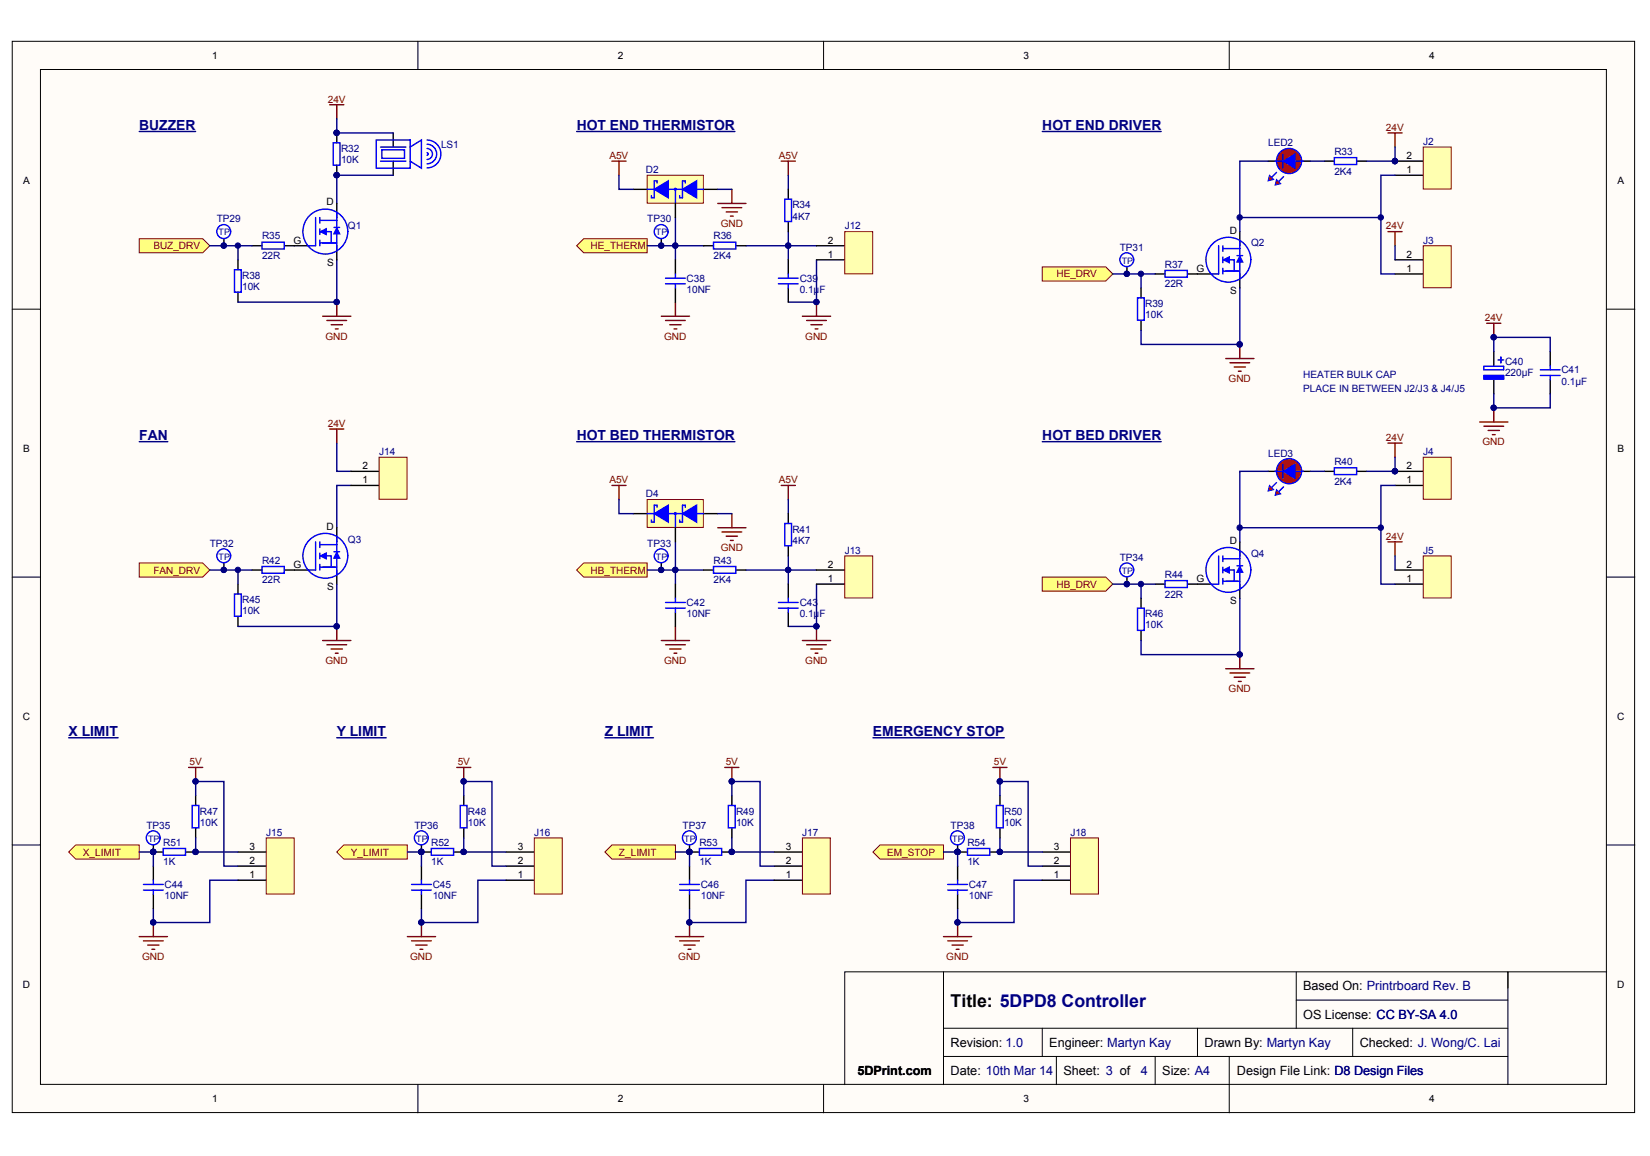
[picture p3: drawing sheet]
<svg xmlns="http://www.w3.org/2000/svg" width="291mm" height="204mm" viewBox="0 0 291 204" stroke-linecap="round" stroke-linejoin="round" font-family="sans-serif">
<defs><g id="words">
<text font-size="3.1" x="167.7" y="177.6">Title: 5DPD8 Controller</text>
<g font-size="2.5" fill="#000080">
<text x="24.6" y="22.9">BUZZER</text>
<text x="101.7" y="22.9">HOT END THERMISTOR</text>
<text x="183.9" y="22.9">HOT END DRIVER</text>
<text x="24.6" y="77.7">FAN</text>
<text x="101.7" y="77.7">HOT BED THERMISTOR</text>
<text x="183.9" y="77.7">HOT BED DRIVER</text>
<text x="12.1" y="129.9">X LIMIT</text>
<text x="59.4" y="129.9">Y LIMIT</text>
<text x="106.7" y="129.9">Z LIMIT</text>
<text x="154" y="129.9">EMERGENCY STOP</text>
</g>
<g font-size="2.2">
<text x="229.9" y="179.7">OS License: CC BY-SA 4.0</text>
<text x="229.9" y="174.7">Based On: Printrboard Rev. B</text>
<text x="167.7" y="184.6">Revision: 1.0</text>
<text x="185.1" y="184.6">Engineer: Martyn Kay</text>
<text x="212.5" y="184.6">Drawn By: Martyn Kay</text>
<text x="239.9" y="184.6">Checked: J. Wong/C. Lai</text>
<text x="151.3" y="189.6">5DPrint.com</text>
<text x="167.7" y="189.6">Date: 10th Mar 14</text>
<text x="187.6" y="189.6">Sheet: 3 of</text>
<text x="205" y="189.6">Size: A4</text>
<text x="218.2" y="189.6">Design File Link: D8 Design Files</text>
</g>
<g font-size="2.2" fill="#000080">
<text x="242.8" y="179.7">CC BY-SA 4.0</text>
<text x="201.3" y="189.6">4</text>
<text x="235.4" y="189.6">D8 Design Files</text>
</g>
<g font-size="1.8">
<text x="37.4" y="10.4">1</text>
<text x="109" y="10.4">2</text>
<text x="180.6" y="10.4">3</text>
<text x="252.1" y="10.4">4</text>
<text x="248.1" y="28">2</text>
<text x="4.1" y="32.5">A</text>
<text x="248.1" y="30.5">1</text>
<text x="285.3" y="32.5">A</text>
<text x="57.6" y="36.2">D</text>
<text x="216.9" y="41.2">D</text>
<text x="51.8" y="43">G</text>
<text x="57.7" y="46.9">S</text>
<text x="146" y="43">2</text>
<text x="146" y="45.5">1</text>
<text x="211.1" y="48">G</text>
<text x="248.1" y="45.5">2</text>
<text x="248.1" y="48">1</text>
<text x="217" y="51.9">S</text>
<text x="4.1" y="79.8">B</text>
<text x="63.9" y="82.8">2</text>
<text x="248.1" y="82.8">2</text>
<text x="285.3" y="79.8">B</text>
<text x="63.9" y="85.3">1</text>
<text x="248.1" y="85.3">1</text>
<text x="57.6" y="93.5">D</text>
<text x="216.9" y="95.9">D</text>
<text x="51.8" y="100.2">G</text>
<text x="146" y="100.2">2</text>
<text x="248.1" y="100.2">2</text>
<text x="57.7" y="104.1">S</text>
<text x="146" y="102.6">1</text>
<text x="211.1" y="102.6">G</text>
<text x="217" y="106.6">S</text>
<text x="248.1" y="102.6">1</text>
<text x="4" y="127">C</text>
<text x="285.2" y="127">C</text>
<text x="44" y="149.9">3</text>
<text x="91.3" y="149.9">3</text>
<text x="138.6" y="149.9">3</text>
<text x="185.9" y="149.9">3</text>
<text x="44" y="152.4">2</text>
<text x="44" y="154.9">1</text>
<text x="91.3" y="152.4">2</text>
<text x="91.3" y="154.9">1</text>
<text x="138.6" y="152.4">2</text>
<text x="138.6" y="154.9">1</text>
<text x="185.9" y="152.4">2</text>
<text x="185.9" y="154.9">1</text>
<text x="4" y="174.3">D</text>
<text x="285.2" y="174.3">D</text>
<text x="37.4" y="194.4">1</text>
<text x="109" y="194.4">2</text>
<text x="180.6" y="194.4">3</text>
<text x="252.1" y="194.4">4</text>
</g>
<g font-size="1.8" fill="#800000">
<text x="57.8" y="18.1">24V</text>
<text x="244.5" y="23.1">24V</text>
<text x="107.5" y="28">A5V</text>
<text x="137.4" y="28">A5V</text>
<text x="127.1" y="40">GND</text>
<text x="244.5" y="40.5">24V</text>
<text x="27.1" y="44">BUZ_DRV</text>
<text x="104.2" y="44">HE_THERM</text>
<text x="186.3" y="48.9">HE_DRV</text>
<text x="57.4" y="59.9">GND</text>
<text x="117.1" y="59.9">GND</text>
<text x="142" y="59.9">GND</text>
<text x="261.9" y="56.6">24V</text>
<text x="216.7" y="67.3">GND</text>
<text x="57.8" y="75.3">24V</text>
<text x="244.5" y="77.8">24V</text>
<text x="261.5" y="78.5">GND</text>
<text x="107.5" y="85.3">A5V</text>
<text x="137.4" y="85.3">A5V</text>
<text x="244.5" y="95.2">24V</text>
<text x="27.1" y="101.2">FAN_DRV</text>
<text x="104.2" y="101.2">HB_THERM</text>
<text x="127.1" y="97.2">GND</text>
<text x="186.3" y="103.7">HB_DRV</text>
<text x="57.4" y="117.1">GND</text>
<text x="117.1" y="117.1">GND</text>
<text x="142" y="117.1">GND</text>
<text x="216.7" y="122.1">GND</text>
<text x="33.4" y="135">5V</text>
<text x="80.7" y="135">5V</text>
<text x="128" y="135">5V</text>
<text x="175.3" y="135">5V</text>
<text x="14.6" y="150.9">X_LIMIT</text>
<text x="61.9" y="150.9">Y_LIMIT</text>
<text x="109.2" y="150.9">Z_LIMIT</text>
<text x="156.5" y="150.9">EM_STOP</text>
<text x="25.1" y="169.3">GND</text>
<text x="72.3" y="169.3">GND</text>
<text x="119.6" y="169.3">GND</text>
<text x="166.9" y="169.3">GND</text>
</g>
<g font-size="1.8" fill="#000080">
<text x="60.2" y="26.8">R32</text>
<text x="60.2" y="28.8">10K</text>
<text x="77.8" y="26">LS1</text>
<text x="223.7" y="25.8">LED2</text>
<text x="235.4" y="27.3">R33</text>
<text x="251" y="25.5">J2</text>
<text x="113.9" y="30.5">D2</text>
<text x="235.4" y="30.8">2K4</text>
<text x="38.2" y="39.2">TP29</text>
<text x="61.4" y="40.5">Q1</text>
<text x="114.2" y="39.2">TP30</text>
<text x="139.8" y="36.8">R34</text>
<text x="139.8" y="38.7">4K7</text>
<text x="149" y="40.5">J12</text>
<text x="46.2" y="42.2">R35</text>
<text x="46.2" y="45.7">22R</text>
<text x="125.9" y="42.2">R36</text>
<text x="125.9" y="45.7">2K4</text>
<text x="197.5" y="44.2">TP31</text>
<text x="205.5" y="47.2">R37</text>
<text x="220.7" y="43.5">Q2</text>
<text x="251" y="43">J3</text>
<text x="42.7" y="49.2">R38</text>
<text x="42.7" y="51.2">10K</text>
<text x="121.1" y="49.7">C38</text>
<text x="121.1" y="51.7">10NF</text>
<text x="141.1" y="49.7">C39</text>
<text x="141.1" y="51.7">0.1µF</text>
<text x="205.5" y="50.7">22R</text>
<text x="202" y="54.2">R39</text>
<text x="202" y="56.2">10K</text>
<text x="265.5" y="64.4">C40</text>
<text x="275.4" y="65.9">C41</text>
<text x="229.9" y="66.6">HEATER BULK CAP</text>
<text x="229.9" y="69.1">PLACE IN BETWEEN J2/J3 &amp; J4/J5</text>
<text x="265.5" y="66.4">220µF</text>
<text x="275.4" y="67.8">0.1µF</text>
<text x="66.9" y="80.3">J14</text>
<text x="223.7" y="80.5">LED3</text>
<text x="235.4" y="82">R40</text>
<text x="251" y="80.3">J4</text>
<text x="113.9" y="87.7">D4</text>
<text x="235.4" y="85.5">2K4</text>
<text x="61.4" y="95.7">Q3</text>
<text x="139.8" y="93.9">R41</text>
<text x="139.8" y="95.9">4K7</text>
<text x="37" y="96.4">TP32</text>
<text x="46.2" y="99.4">R42</text>
<text x="114.2" y="96.4">TP33</text>
<text x="125.9" y="99.4">R43</text>
<text x="149" y="97.7">J13</text>
<text x="197.5" y="98.9">TP34</text>
<text x="205.5" y="101.9">R44</text>
<text x="220.7" y="98.2">Q4</text>
<text x="251" y="97.7">J5</text>
<text x="42.7" y="106.4">R45</text>
<text x="46.2" y="102.9">22R</text>
<text x="121.1" y="106.9">C42</text>
<text x="125.9" y="102.9">2K4</text>
<text x="141.1" y="106.9">C43</text>
<text x="205.5" y="105.4">22R</text>
<text x="42.7" y="108.4">10K</text>
<text x="121.1" y="108.9">10NF</text>
<text x="141.1" y="108.9">0.1µF</text>
<text x="202" y="108.9">R46</text>
<text x="202" y="110.9">10K</text>
<text x="35.3" y="143.7">R47</text>
<text x="82.5" y="143.7">R48</text>
<text x="129.8" y="143.7">R49</text>
<text x="177.1" y="143.7">R50</text>
<text x="25.8" y="146.2">TP35</text>
<text x="28.8" y="149.2">R51</text>
<text x="35.3" y="145.7">10K</text>
<text x="46.9" y="147.4">J15</text>
<text x="73.1" y="146.2">TP36</text>
<text x="76.1" y="149.2">R52</text>
<text x="82.5" y="145.7">10K</text>
<text x="94.2" y="147.4">J16</text>
<text x="120.4" y="146.2">TP37</text>
<text x="123.4" y="149.2">R53</text>
<text x="129.8" y="145.7">10K</text>
<text x="141.5" y="147.4">J17</text>
<text x="167.7" y="146.2">TP38</text>
<text x="170.6" y="149.2">R54</text>
<text x="177.1" y="145.7">10K</text>
<text x="188.8" y="147.4">J18</text>
<text x="28.8" y="152.6">1K</text>
<text x="76.1" y="152.6">1K</text>
<text x="123.4" y="152.6">1K</text>
<text x="170.6" y="152.6">1K</text>
<text x="29" y="156.6">C44</text>
<text x="29" y="158.6">10NF</text>
<text x="76.3" y="156.6">C45</text>
<text x="76.3" y="158.6">10NF</text>
<text x="123.6" y="156.6">C46</text>
<text x="123.6" y="158.6">10NF</text>
<text x="170.9" y="156.6">C47</text>
<text x="170.9" y="158.6">10NF</text>
</g>
<g font-size="1.6" fill="#000080">
<text x="38.6" y="41.5">TP</text>
<text x="115.7" y="41.5">TP</text>
<text x="197.9" y="46.5">TP</text>
<text x="38.6" y="98.7">TP</text>
<text x="115.7" y="98.7">TP</text>
<text x="197.9" y="101.2">TP</text>
<text x="26.1" y="148.5">TP</text>
<text x="73.4" y="148.5">TP</text>
<text x="120.7" y="148.5">TP</text>
<text x="168" y="148.5">TP</text>
</g>
</g></defs>
<g fill="#fffcf8" stroke="#000" stroke-width=".18">
<path d="M2.2 7.3h286.1v188.9h-286.1z"/>
<path d="M7.1 12.3h276.2v179h-276.2z"/>
</g>
<g fill="none" stroke="#000" stroke-width=".18">
<path d="M73.7 7.3v5M145.3 7.3v5M216.8 7.3v5M2.2 54.5h4.9M283.4 54.5h5M2.2 101.8h4.9M283.4 101.8h5M2.2 149h4.9M283.4 149h5M166.4 171.4h-17.4v19.9M228.6 171.4v10M228.6 176.4h37.4"/>
<path d="M266 174.3v-2.9h-99.6v19.9M283.4 171.4h-17.4v19.9M73.7 191.3v5M145.3 191.3v5M166.4 181.4h99.6M166.4 186.3h99.6M183.8 181.4v4.9M186.3 186.3v5M203.8 186.3v5M211.2 181.4v4.9M216.8 186.3v10M238.6 181.4v4.9"/>
</g>
<g fill="none" stroke="#800000" stroke-width=".25">
<path d="M244.8 23.5h2.5M246.1 23.5v2.4M56.9 55.8h5M57.7 56.5h3.4M58.4 57.3h2M59.2 58h.5M59.4 53.3v2.5M58.2 75.7h2.4M59.4 75.7v2.5M216.2 63.2h5M216.9 64h3.5M217.7 64.7h2"/>
<path d="M218.4 65.5h.5M218.7 60.8v2.4M56.9 113h5M57.7 113.7h3.4M58.4 114.5h2M59.2 115.2h.5M59.4 110.5v2.5"/>
</g>
<g fill="#000080" stroke="#000080" stroke-width=".18">
<circle cx="59.4" cy="110.5" r=".47"/>
<circle cx="218.7" cy="60.7" r=".48"/>
<circle cx="59.4" cy="53.3" r=".47"/>
</g>
<g fill="#ffff80" stroke="#800000" stroke-width=".18">
<path d="M183.8 47.1h11.2l1.3 1.2-1.3 1.3h-11.2z" fill-rule="evenodd"/>
<path d="M24.6 99.3h11.2l1.2 1.2-1.2 1.3h-11.2z" fill-rule="evenodd"/>
<path d="M24.6 42.1h11.2l1.2 1.2-1.2 1.3h-11.2z" fill-rule="evenodd"/>
<path d="M101.7 43.3l1.3-1.2h11.2v2.5h-11.2z" fill-rule="evenodd"/>
<path d="M101.7 100.5l1.3-1.2h11.2v2.5h-11.2z" fill-rule="evenodd"/>
</g>
<path d="M59.4 78.2v4.9h2.5M61.9 85.6h-2.5v7.5" fill="none" stroke="#000080" stroke-width=".25"/>
<g fill="none" stroke="#800000" stroke-width=".25">
<path d="M137.8 85.6h2.5M139 85.6v2.5M141.5 113h5M142.3 113.7h3.5M143 114.5h2M143.8 115.2h.5M144 110.5v2.5M33.3 135.4h2.5M34.5 135.4v2.5M24.6 165.2h4.9M25.3 166h3.5M26.1 166.7h1.9"/>
<path d="M26.8 167.4h.5M27 162.7v2.5"/>
</g>
<g fill="#000080" stroke="#000080" stroke-width=".18">
<circle cx="144" cy="110.5" r=".47"/>
<circle cx="34.5" cy="137.8" r=".47"/>
<circle cx="27" cy="162.7" r=".47"/>
</g>
<path d="M12.1 150.3l1.3-1.3h11.2v2.5h-11.2z" fill-rule="evenodd" fill="#ffff80" stroke="#800000" stroke-width=".18"/>
<g fill="none" stroke="#800000" stroke-width=".25">
<path d="M262.2 57h2.5M263.5 57v2.5M261 74.4h5M261.7 75.2h3.5M262.5 75.9h2M263.2 76.7h.5M263.5 71.9v2.5M80.6 135.4h2.4M81.8 135.4v2.5M71.8 165.2h5M72.6 166h3.5M73.3 166.7h2"/>
<path d="M74.1 167.4h.5M74.3 162.7v2.5"/>
</g>
<g fill="#000080" stroke="#000080" stroke-width=".18">
<circle cx="263.5" cy="59.5" r=".47"/>
<circle cx="263.5" cy="71.9" r=".47"/>
<circle cx="81.8" cy="137.8" r=".47"/>
<circle cx="74.3" cy="162.7" r=".47"/>
</g>
<path d="M59.4 150.3l1.2-1.3h11.2v2.5h-11.2z" fill-rule="evenodd" fill="#ffff80" stroke="#800000" stroke-width=".18"/>
<path d="M127.8 135.4h2.5M129.1 135.4v2.5M119.1 165.2h5M119.9 166h3.5M120.6 166.7h2M121.4 167.4h.5M121.6 162.7v2.5" fill="none" stroke="#800000" stroke-width=".25"/>
<g fill="#000080" stroke="#000080" stroke-width=".18">
<circle cx="129.1" cy="137.8" r=".47"/>
<circle cx="121.6" cy="162.7" r=".47"/>
</g>
<path d="M106.7 150.3l1.2-1.3h11.2v2.5h-11.2z" fill-rule="evenodd" fill="#ffff80" stroke="#800000" stroke-width=".18"/>
<path d="M175.1 135.4h2.5M176.4 135.4v2.5M166.4 165.2h5M167.2 166h3.5M167.9 166.7h2M168.7 167.4h.5M168.9 162.7v2.5" fill="none" stroke="#800000" stroke-width=".25"/>
<g fill="#000080" stroke="#000080" stroke-width=".18">
<circle cx="176.4" cy="137.8" r=".47"/>
<circle cx="168.9" cy="162.7" r=".47"/>
</g>
<path d="M154 150.3l1.2-1.3h11.2v2.5h-11.2z" fill-rule="evenodd" fill="#ffff80" stroke="#800000" stroke-width=".18"/>
<g fill="none" stroke="#800000" stroke-width=".25">
<path d="M58.2 18.5h2.4M59.4 18.5v2.5M107.9 28.4h2.5M109.2 28.4v2.5M126.6 35.9h5M127.3 36.6h3.5M128.1 37.4h2M128.8 38.1h.5M129.1 33.4v2.5M137.8 28.4h2.5M139 28.4v2.5M116.6 55.8h5"/>
<path d="M117.4 56.5h3.5M118.1 57.3h2M118.9 58h.5M119.1 53.3v2.5M141.5 55.8h5M142.3 56.5h3.5M143 57.3h2M143.8 58h.5M144 53.3v2.5M107.9 85.6h2.5M109.2 85.6v2.5M126.6 93.1h5"/>
<path d="M127.3 93.8h3.5M128.1 94.6h2M128.8 95.3h.5M129.1 90.6v2.5M116.6 113h5M117.4 113.7h3.5M118.1 114.5h2M118.9 115.2h.5M119.1 110.5v2.5"/>
</g>
<g fill="none" stroke="#000080" stroke-width=".25">
<path d="M119.1 38.4v7.4M139 30.9v2.5M114.2 43.3h9.9M131.6 43.3h12.4M139 40.9v4.9M144 45.8v7.5h-5M119.1 95.6v7.4M139 88.1v2.5M139 98.1v4.9M114.2 100.5h9.9M131.6 100.5h12.4M144 103v7.5h-5"/>
<path d="M42 155.3h-5v7.4h-10v-2.5M89.3 155.3h-5v7.4h-10v-2.5M136.6 155.3h-5v7.4h-10v-2.5M183.8 155.3h-4.9v7.4h-10v-2.5"/>
</g>
<g fill="#000080" stroke="#000080" stroke-width=".18">
<circle cx="139" cy="100.5" r=".47"/>
<circle cx="119.1" cy="100.5" r=".47"/>
<circle cx="144" cy="53.3" r=".47"/>
<circle cx="139" cy="43.3" r=".47"/>
<circle cx="119.1" cy="43.3" r=".47"/>
<circle cx="144" cy="110.5" r=".47"/>
<circle cx="27" cy="162.7" r=".47"/>
<circle cx="74.3" cy="162.7" r=".47"/>
<circle cx="121.6" cy="162.7" r=".47"/>
<circle cx="168.9" cy="162.7" r=".47"/>
</g>
<g fill="none" stroke="#000" stroke-width=".25">
<path d="M69.4 23.5v2.4M69.4 28.4v2.5M139 33.4v1.7M139 39.1v1.8M223.7 28.4h2.5M228.6 28.4h2.5M233.6 28.4h1.8M239.3 28.4h1.8M42 45.8v1.8M42 51.6v1.7M44.5 43.3h1.7M50.2 43.3h1.7"/>
<path d="M201.3 50.8v1.7M201.3 56.5v1.8M203.8 48.3h1.7M209.5 48.3h1.7M139 90.6v1.7M139 96.3v1.8M42 103v1.8M42 108.8v1.7M44.5 100.5h1.7M50.2 100.5h1.7"/>
</g>
<g fill="none" stroke="#00f" stroke-width=".25">
<path d="M66.4 24.7h5.9v5h-5.9zM67.1 25.9h4.5M67.1 28.4h4.5M67.4 26.4h3.9v1.5h-3.9zM72.3 25.9l2-1.2v5l-2-1.3M75.3 26.9l.2 .2-.2 .3M75.3 26.2a.97 .97 0 0 1 1 1 .97 .97 0 0 1-1 .9M75.3 24.7a2.46 2.46 0 0 1 2.5 2.5 2.46 2.46 0 0 1-2.5 2.4M75.3 25.4a1.73 1.73 0 0 1 1.7 1.8 1.73 1.73 0 0 1-1.7 1.7M138.4 35.1h1.2v4h-1.2zM235.4 27.8h3.9v1.2h-3.9zM41.4 47.6h1.2v3.9h-1.2z"/>
<path d="M46.2 42.7h3.9v1.2h-3.9zM200.6 52.5h1.2v4h-1.2zM205.5 47.7h3.9v1.2h-3.9zM46.2 99.9h3.9v1.2h-3.9zM138.4 92.3h1.2v4h-1.2zM41.4 104.8h1.2v3.9h-1.2z"/>
</g>
<circle cx="227.4" cy="28.4" r="2.21" fill="#f00" stroke="#00f" stroke-width=".25"/>
<path d="M225.2 30.4l-1 1M226.4 31.2l-1 1" fill="none" stroke="#00f" stroke-width=".25"/>
<g fill="#f00" stroke="#00f" stroke-width=".18">
<path d="M223.9 30.9l.8 .8-1 .2z"/>
<path d="M225.2 31.7l.7 .7-1 .3z"/>
</g>
<path d="M226.4 28.4l2-1.2v2.5z" fill="#00f" stroke="#00f" stroke-width=".25"/>
<path d="M58.8 25.2h1.2v3.9h-1.2zM224.9 28.4h1.5M226.3 27.2v2.5M228.5 28.4h1.4M28.8 149.7h3.9v1.2h-3.9zM33.9 142.1h1.2v3.9h-1.2zM76.1 149.7h3.9v1.2h-3.9zM81.2 142.1h1.2v3.9h-1.2zM123.4 149.7h3.9v1.2h-3.9zM128.5 142.1h1.2v3.9h-1.2zM170.7 149.7h3.9v1.2h-3.9zM175.8 142.1h1.2v3.9h-1.2z" fill="none" stroke="#00f" stroke-width=".25"/>
<g fill="none" stroke="#000" stroke-width=".25">
<path d="M59.4 23.5v1.7M59.4 29.2v1.7M27 150.3h1.8M32.8 150.3h1.7M34.5 140.3v1.8M34.5 146.1v1.7M74.3 150.3h1.8M80.1 150.3h1.7M81.8 140.3v1.8M81.8 146.1v1.7M121.6 150.3h1.8M127.3 150.3h1.8"/>
<path d="M129.1 140.3v1.8M129.1 146.1v1.7M168.9 150.3h1.8M174.6 150.3h1.8M176.4 140.3v1.8M176.4 146.1v1.7"/>
</g>
<g fill="#000080" stroke="#000080" stroke-width=".18">
<circle cx="27" cy="150.3" r=".47"/>
<circle cx="34.5" cy="150.3" r=".47"/>
<circle cx="74.3" cy="150.3" r=".47"/>
<circle cx="81.8" cy="150.3" r=".47"/>
<circle cx="121.6" cy="150.3" r=".47"/>
<circle cx="129.1" cy="150.3" r=".47"/>
<circle cx="168.9" cy="150.3" r=".47"/>
<circle cx="176.4" cy="150.3" r=".47"/>
<circle cx="59.4" cy="23.4" r=".47"/>
<circle cx="59.4" cy="30.9" r=".47"/>
</g>
<path d="M59.4 21v2.5h10" fill="none" stroke="#000080" stroke-width=".25"/>
<path d="M114.2 30.9h9.9v4.9h-9.9z" fill="#ffffb0" stroke="#800000" stroke-width=".18"/>
<g fill="none" stroke="#00f" stroke-width=".25">
<path d="M114.2 33.4h1.2M115.9 32.3v-.4h-.5v3h-.5v-.4M117.9 33.4h2.5M119.1 33.4v2.5M120.9 32.3v-.4h-.5v3h-.5v-.4M122.9 33.4h1.2"/>
<circle cx="119.1" cy="33.4" r=".15"/>
</g>
<path d="M111.7 33.4h2.5M119.1 35.9v2.5M124.1 33.4h2.5" fill="none" stroke="#000" stroke-width=".25"/>
<g fill="#00f" stroke="#00f" stroke-width=".25">
<path d="M120.4 33.4l2.5-1.5v3z"/>
<path d="M115.4 33.4l2.5-1.5v3z"/>
</g>
<path d="M114.2 88.1h9.9v4.9h-9.9z" fill="#ffffb0" stroke="#800000" stroke-width=".18"/>
<g fill="none" stroke="#00f" stroke-width=".25">
<path d="M117.4 49.1h3.5M117.4 50.1h3.5M119.1 48.3v.8M119.1 50.1v.7M137.3 49.1h3.5M137.3 50.1h3.5M139 48.3v.8M139 50.1v.7M215 43.3v5h-1.3M215.7 43.8h3M215.7 47.8h3M215.7 45.8h2v2"/>
<path d="M215.7 43.3v1M215.7 45.3v1M215.7 47.3v1M218.2 45.1h1M218.7 42.6v2.5M218.7 46.3v2.8M261.7 64.6h3.5v.6h-3.5zM261.7 66.2h3.5v.6h-3.5zM264.2 63.5h1M264.7 63v1M55.7 95.6v4.9h-1.3M56.4 96.1h3"/>
<path d="M56.4 98.1h2v1.9M56.4 95.6v1M56.4 97.6v1M56.4 99.6v.9M58.9 97.3h1M59.4 94.8v2.5M59.4 98.6v2.7M114.2 90.6h1.2M115.9 89.5v-.4h-.5v3h-.5v-.4M117.9 90.6h2.5M119.1 90.6v2.5M120.9 89.5v-.4h-.5v3h-.5v-.4"/>
<path d="M122.9 90.6h1.2M56.4 100h3M117.4 106.3h3.5M117.4 107.3h3.5M119.1 105.5v.8M119.1 107.3v.7M137.3 106.3h3.5M137.3 107.3h3.5M139 105.5v.8M139 107.3v.7M25.3 156h3.5M25.3 157h3.5"/>
<path d="M27 155.3v.7M27 157v.7M72.6 156h3.5M72.6 157h3.5M74.3 155.3v.7M74.3 157v.7M119.9 156h3.5M119.9 157h3.5M121.6 155.3v.7M121.6 157v.7M167.2 156h3.5M167.2 157h3.5"/>
<path d="M168.9 155.3v.7M168.9 157v.7"/>
<circle cx="216.7" cy="45.8" r="4"/>
<circle cx="57.4" cy="98" r="4"/>
<circle cx="119.1" cy="90.6" r=".15"/>
</g>
<g fill="none" stroke="#000" stroke-width=".25">
<path d="M246.1 28.4h4.9M246.1 30.9h4.9M119.1 45.8v2.5M119.1 50.8v2.5M139 45.8v2.5M139 50.8v2.5M211.2 48.3h2.5M218.7 40.9v2.4M218.7 48.3v2.5M263.5 62v2.5M263.5 67v2.5M59.4 93.1v2.5"/>
<path d="M111.7 90.6h2.5M119.1 93.1v2.5M124.1 90.6h2.5M51.9 100.5h2.5M59.4 100.5v2.5M119.1 103v2.5M119.1 108v2.5M139 103v2.5M139 108v2.5M27 152.8v2.5M27 157.7v2.5M74.3 152.8v2.5"/>
<path d="M74.3 157.7v2.5M121.6 152.8v2.5M121.6 157.7v2.5M168.9 152.8v2.5M168.9 157.7v2.5"/>
</g>
<g fill="#00f" stroke="#00f" stroke-width=".25">
<path d="M120.4 90.6l2.5-1.5v3z"/>
<path d="M115.4 90.6l2.5-1.5v3z"/>
<path d="M59.4 97.4l.5 1h-1z"/>
<path d="M56.5 98.1l1-.5v1z"/>
<path d="M218.7 45.2l.5 1h-1z"/>
<path d="M215.8 45.8l1-.5v1z"/>
</g>
<path d="M261.7 66.2h3.5v.6h-3.5z" fill-rule="evenodd" fill="#00f" stroke="#00f" stroke-width=".18"/>
<circle cx="246" cy="28.4" r=".48" fill="#000080" stroke="#000080" stroke-width=".18"/>
<path d="M251 25.9h5v7.4h-5z" fill="#ffffb0" stroke="#800000" stroke-width=".18"/>
<circle cx="246" cy="28.4" r=".48" fill="#000080" stroke="#000080" stroke-width=".18"/>
<path d="M246.1 45.8h4.9M246.1 48.3h4.9" fill="none" stroke="#000" stroke-width=".25"/>
<path d="M251 43.3h5v7.5h-5z" fill="#ffffb0" stroke="#800000" stroke-width=".18"/>
<path d="M136.6 150.3h4.9M136.6 152.8h4.9M136.6 155.3h4.9" fill="none" stroke="#000" stroke-width=".25"/>
<path d="M141.5 147.8h5v9.9h-5z" fill="#ffffb0" stroke="#800000" stroke-width=".18"/>
<path d="M89.3 150.3h4.9M89.3 152.8h4.9M89.3 155.3h4.9" fill="none" stroke="#000" stroke-width=".25"/>
<path d="M94.2 147.8h5v9.9h-5z" fill="#ffffb0" stroke="#800000" stroke-width=".18"/>
<path d="M42 150.3h5M42 152.8h5M42 155.3h5" fill="none" stroke="#000" stroke-width=".25"/>
<path d="M47 147.8h4.9v9.9h-4.9z" fill="#ffffb0" stroke="#800000" stroke-width=".18"/>
<path d="M183.8 150.3h5M183.8 152.8h5M183.8 155.3h5" fill="none" stroke="#000" stroke-width=".25"/>
<path d="M188.8 147.8h5v9.9h-5z" fill="#ffffb0" stroke="#800000" stroke-width=".18"/>
<path d="M61.9 83.1h5M61.9 85.6h5" fill="none" stroke="#000" stroke-width=".25"/>
<path d="M66.9 80.7h4.9v7.4h-4.9z" fill="#ffffb0" stroke="#800000" stroke-width=".18"/>
<path d="M144 100.5h5M144 103h5" fill="none" stroke="#000" stroke-width=".25"/>
<path d="M149 98.1h4.9v7.4h-4.9z" fill="#ffffb0" stroke="#800000" stroke-width=".18"/>
<path d="M144 43.3h5M144 45.8h5" fill="none" stroke="#000" stroke-width=".25"/>
<path d="M149 40.9h4.9v7.4h-4.9z" fill="#ffffb0" stroke="#800000" stroke-width=".18"/>
<path d="M244.8 40.9h2.5M246.1 40.9v2.4M244.8 78.2h2.5M246.1 78.2v2.5M216.2 118h5M216.9 118.7h3.5M217.7 119.4h2M218.7 115.5v2.5M218.4 120.2h.5" fill="none" stroke="#800000" stroke-width=".25"/>
<path d="M246.1 43.3v2.5" fill="none" stroke="#000080" stroke-width=".25"/>
<circle cx="218.7" cy="115.4" r=".47" fill="#000080" stroke="#000080" stroke-width=".18"/>
<path d="M183.8 101.8h11.2l1.3 1.2-1.3 1.3h-11.2z" fill-rule="evenodd" fill="#ffff80" stroke="#800000" stroke-width=".18"/>
<path d="M223.7 83.1h2.5M228.6 83.1h2.5M233.6 83.1h1.8M239.3 83.1h1.8M201.3 105.5v1.8M201.3 111.2v1.8M203.8 103h1.7M209.5 103h1.7" fill="none" stroke="#000" stroke-width=".25"/>
<path d="M235.4 82.5h3.9v1.2h-3.9zM200.6 107.3h1.2v3.9h-1.2zM205.5 102.4h3.9v1.2h-3.9z" fill="none" stroke="#00f" stroke-width=".25"/>
<circle cx="227.4" cy="83.1" r="2.21" fill="#f00" stroke="#00f" stroke-width=".25"/>
<path d="M225.2 85.1l-1 1M226.4 85.9l-1 1" fill="none" stroke="#00f" stroke-width=".25"/>
<g fill="#f00" stroke="#00f" stroke-width=".18">
<path d="M223.9 85.6l.8 .8-1 .2z"/>
<path d="M225.2 86.4l.7 .7-1 .3z"/>
</g>
<g fill="#00f" stroke="#00f" stroke-width=".25">
<path d="M226.4 83.1l2-1.2v2.5z"/>
<path d="M218.7 99.9l.5 1h-1z"/>
<path d="M215.8 100.5l1-.5v1z"/>
</g>
<g fill="none" stroke="#00f" stroke-width=".25">
<path d="M215 98.1v4.9h-1.3M215.7 98.6h3M215.7 98.1v1M218.2 99.8h1M218.7 97.3v2.5M224.9 83.1h1.5M226.3 81.9v2.5M228.5 83.1h1.4M215.7 102.5h3M215.7 100.5h2v2M215.7 100v1M215.7 102v1"/>
<path d="M218.7 101v2.8"/>
<circle cx="216.7" cy="100.5" r="4"/>
</g>
<path d="M218.7 95.6v2.5M246.1 83.1h4.9M246.1 85.6h4.9M211.2 103h2.5M218.7 103v2.5" fill="none" stroke="#000" stroke-width=".25"/>
<circle cx="246" cy="83.1" r=".47" fill="#000080" stroke="#000080" stroke-width=".18"/>
<path d="M251 80.7h5v7.4h-5z" fill="#ffffb0" stroke="#800000" stroke-width=".18"/>
<circle cx="246" cy="83.1" r=".47" fill="#000080" stroke="#000080" stroke-width=".18"/>
<path d="M246.1 100.5h4.9M246.1 103h4.9" fill="none" stroke="#000" stroke-width=".25"/>
<path d="M251 98.1h5v7.4h-5z" fill="#ffffb0" stroke="#800000" stroke-width=".18"/>
<path d="M244.8 95.6h2.5M246.1 95.6v2.5" fill="none" stroke="#800000" stroke-width=".25"/>
<g fill="none" stroke="#000080" stroke-width=".25">
<path d="M24.6 23.2h9.9M101.7 23.2h27.9M183.9 23.2h20.9M218.7 38.4h24.9M223.7 28.4h-5v12.5M231.1 28.4h2.5M246.1 30.9h-2.5v17.4h2.5M246.1 25.9v2.5h-5M37 43.3h7.5M42 43.3v2.5M59.4 45.8v7.5h-17.4M196.3 48.3h7.5"/>
<path d="M201.3 48.3v2.5M218.7 50.8v10h-17.4v-2.5M24.6 77.9h5M101.7 77.9h27.9M183.9 77.9h20.9M263.5 62v-2.5h9.9v2.5M263.5 69.5v2.4h9.9v-2.4M218.7 93.1h24.9M223.7 83.1h-5v12.5M231.1 83.1h2.5M246.1 85.6h-2.5v17.4h2.5M246.1 80.7v2.4h-5"/>
<path d="M246.1 98.1v2.4M37 100.5h7.5M42 100.5v2.5M59.4 103v7.5h-17.4M196.3 103h7.5M201.3 103v2.5M218.7 105.5v10h-17.4v-2.5M12.1 130.1h8.7M59.4 130.1h8.7M106.7 130.1h8.6M154 130.1h23.1M34.5 147.8v2.5h7.5"/>
<path d="M34.5 140.3v-2.4h5v14.9h2.5M81.8 147.8v2.5h7.5M81.8 140.3v-2.4h5v14.9h2.5M129.1 147.8v2.5h7.5M129.1 140.3v-2.4h5v14.9h2.5M176.4 147.8v2.5h7.4M176.4 140.3v-2.4h5v14.9h2.4"/>
</g>
<path d="M39.5 42.1v1.2M124.1 43.3h1.8M129.8 43.3h1.8M273.4 62v2.5M273.4 67v2.5M124.1 100.5h1.8M129.8 100.5h1.8" fill="none" stroke="#000" stroke-width=".25"/>
<path d="M125.9 42.7h3.9v1.2h-3.9zM271.7 65.2h3.5M271.7 66.2h3.5M273.4 64.5v.7M273.4 66.2v.8M125.9 99.9h3.9v1.2h-3.9z" fill="none" stroke="#00f" stroke-width=".25"/>
<g fill="#000080" stroke="#000080" stroke-width=".18">
<circle cx="263.5" cy="59.5" r=".47"/>
<circle cx="263.5" cy="71.9" r=".47"/>
<circle cx="246" cy="28.4" r=".48"/>
<circle cx="243.6" cy="38.3" r=".47"/>
<circle cx="218.7" cy="38.3" r=".47"/>
<circle cx="218.7" cy="93.1" r=".48"/>
<circle cx="243.5" cy="93.1" r=".48"/>
<circle cx="34.5" cy="150.3" r=".47"/>
<circle cx="81.8" cy="150.3" r=".47"/>
<circle cx="129.1" cy="150.3" r=".47"/>
<circle cx="176.4" cy="150.3" r=".47"/>
<circle cx="34.5" cy="137.8" r=".47"/>
<circle cx="81.8" cy="137.8" r=".47"/>
<circle cx="129.1" cy="137.8" r=".47"/>
<circle cx="176.4" cy="137.8" r=".47"/>
<circle cx="246" cy="83.1" r=".47"/>
<circle cx="42" cy="100.5" r=".47"/>
<circle cx="59.4" cy="110.5" r=".47"/>
<circle cx="42" cy="43.3" r=".47"/>
<circle cx="59.4" cy="53.3" r=".47"/>
<circle cx="201.2" cy="48.3" r=".47"/>
<circle cx="218.7" cy="60.7" r=".48"/>
<circle cx="201.2" cy="103" r=".48"/>
<circle cx="218.7" cy="115.4" r=".47"/>
<circle cx="39.5" cy="43.3" r=".47"/>
</g>
<circle cx="39.5" cy="40.9" r="1.23" fill="#fff" stroke="#00f" stroke-width=".25"/>
<g fill="#000080" stroke="#000080" stroke-width=".18">
<circle cx="39.5" cy="43.3" r=".47"/>
<circle cx="39.5" cy="100.5" r=".47"/>
</g>
<path d="M39.5 99.3v1.2" fill="none" stroke="#000" stroke-width=".25"/>
<circle cx="39.5" cy="98" r="1.22" fill="#fff" stroke="#00f" stroke-width=".25"/>
<g fill="#000080" stroke="#000080" stroke-width=".18">
<circle cx="39.5" cy="100.5" r=".47"/>
<circle cx="198.7" cy="103" r=".48"/>
</g>
<path d="M198.8 101.8v1.2" fill="none" stroke="#000" stroke-width=".25"/>
<circle cx="198.8" cy="100.5" r="1.22" fill="#fff" stroke="#00f" stroke-width=".25"/>
<g fill="#000080" stroke="#000080" stroke-width=".18">
<circle cx="198.7" cy="103" r=".48"/>
<circle cx="198.8" cy="48.3" r=".47"/>
</g>
<path d="M198.8 47.1v1.2" fill="none" stroke="#000" stroke-width=".25"/>
<circle cx="198.8" cy="45.8" r="1.22" fill="#fff" stroke="#00f" stroke-width=".25"/>
<g fill="#000080" stroke="#000080" stroke-width=".18">
<circle cx="198.8" cy="48.3" r=".47"/>
<circle cx="27" cy="150.3" r=".47"/>
</g>
<path d="M126.6 33.4h2.5M126.6 90.6h2.5M24.6 150.3h2.4v2.5" fill="none" stroke="#000080" stroke-width=".25"/>
<path d="M27 149v1.3" fill="none" stroke="#000" stroke-width=".25"/>
<circle cx="27" cy="147.8" r="1.23" fill="#fff" stroke="#00f" stroke-width=".25"/>
<g fill="#000080" stroke="#000080" stroke-width=".18">
<circle cx="27" cy="150.3" r=".47"/>
<circle cx="74.3" cy="150.3" r=".47"/>
</g>
<path d="M71.8 150.3h2.5v2.5" fill="none" stroke="#000080" stroke-width=".25"/>
<path d="M74.3 149v1.3" fill="none" stroke="#000" stroke-width=".25"/>
<circle cx="74.3" cy="147.8" r="1.23" fill="#fff" stroke="#00f" stroke-width=".25"/>
<g fill="#000080" stroke="#000080" stroke-width=".18">
<circle cx="74.3" cy="150.3" r=".47"/>
<circle cx="121.6" cy="150.3" r=".47"/>
</g>
<path d="M119.1 150.3h2.5v2.5" fill="none" stroke="#000080" stroke-width=".25"/>
<path d="M121.6 149v1.3" fill="none" stroke="#000" stroke-width=".25"/>
<circle cx="121.6" cy="147.8" r="1.23" fill="#fff" stroke="#00f" stroke-width=".25"/>
<g fill="#000080" stroke="#000080" stroke-width=".18">
<circle cx="121.6" cy="150.3" r=".47"/>
<circle cx="168.9" cy="150.3" r=".47"/>
</g>
<path d="M166.4 150.3h2.5v2.5" fill="none" stroke="#000080" stroke-width=".25"/>
<path d="M168.9 149v1.3" fill="none" stroke="#000" stroke-width=".25"/>
<circle cx="168.9" cy="147.8" r="1.23" fill="#fff" stroke="#00f" stroke-width=".25"/>
<g fill="#000080" stroke="#000080" stroke-width=".18">
<circle cx="168.9" cy="150.3" r=".47"/>
<circle cx="116.6" cy="100.5" r=".47"/>
</g>
<path d="M116.6 99.3v1.2" fill="none" stroke="#000" stroke-width=".25"/>
<circle cx="116.6" cy="98" r="1.22" fill="#fff" stroke="#00f" stroke-width=".25"/>
<g fill="#000080" stroke="#000080" stroke-width=".18">
<circle cx="116.6" cy="100.5" r=".47"/>
<circle cx="116.6" cy="43.3" r=".47"/>
</g>
<path d="M116.6 42.1v1.2" fill="none" stroke="#000" stroke-width=".25"/>
<circle cx="116.6" cy="40.9" r="1.23" fill="#fff" stroke="#00f" stroke-width=".25"/>
<g fill="#000080" stroke="#000080" stroke-width=".18">
<circle cx="116.6" cy="43.3" r=".47"/>
<circle cx="59.4" cy="30.9" r=".47"/>
</g>
<path d="M69.4 30.9h-10v5M109.2 30.9v2.5h2.5M109.2 88.1v2.5h2.5" fill="none" stroke="#000080" stroke-width=".25"/>
<path d="M59.4 35.9v2.5M51.9 43.3h2.5M59.4 43.3v2.5" fill="none" stroke="#000" stroke-width=".25"/>
<g fill="none" stroke="#00f" stroke-width=".25">
<path d="M55.7 38.4v4.9h-1.3M56.4 38.9h3M56.4 38.4v1M59.4 37.6v2.5M56.4 42.8h3M56.4 40.9h2v1.9M56.4 40.4v1M56.4 42.4v.9M58.9 40.1h1M59.4 41.4v2.7"/>
<circle cx="57.4" cy="40.8" r="4"/>
</g>
<g fill="#00f" stroke="#00f" stroke-width=".25">
<path d="M59.4 40.2l.5 1h-1z"/>
<path d="M56.5 40.9l1-.5v1z"/>
</g>
<use href="#words"/>
</svg>
